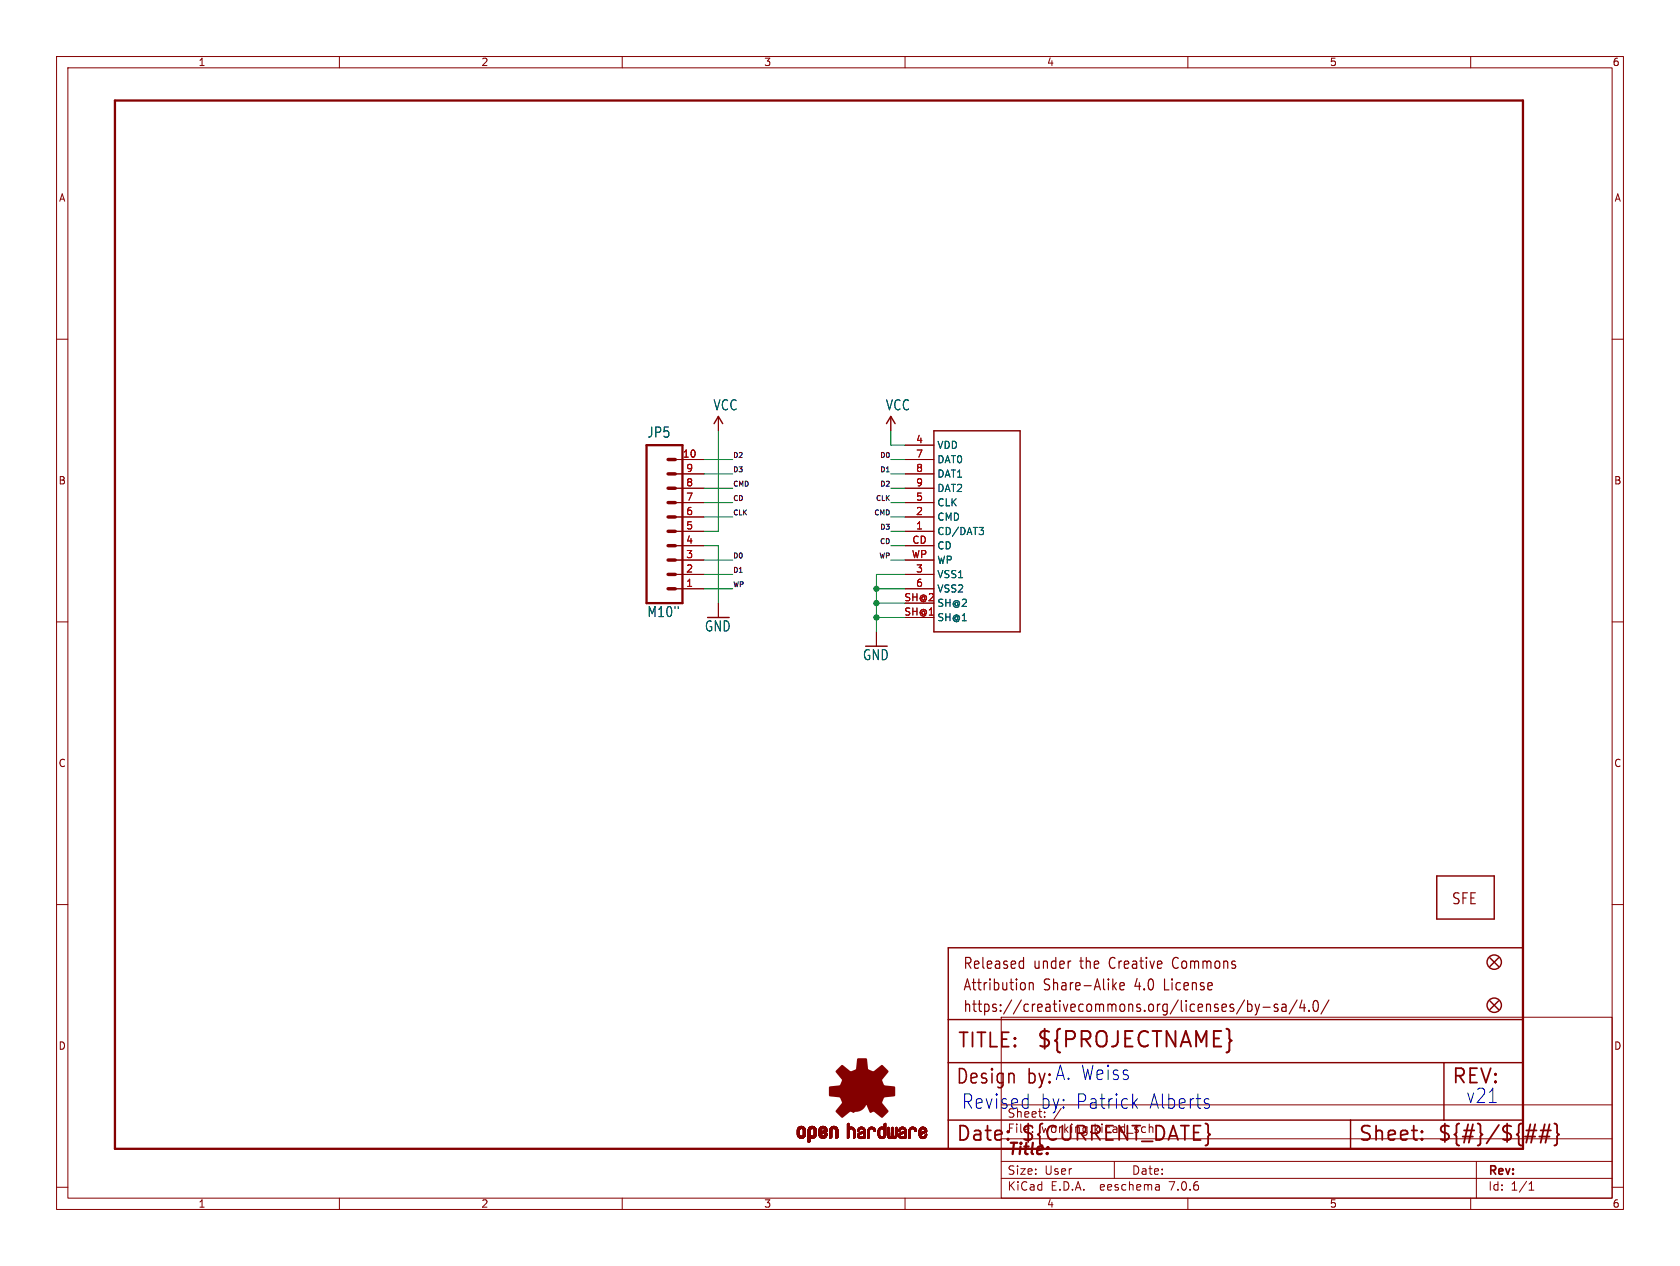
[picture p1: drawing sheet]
<svg xmlns="http://www.w3.org/2000/svg" width="297mm" height="224mm" viewBox="0 0 297 224" stroke-linecap="round" stroke-linejoin="round" font-family="sans-serif">
<defs><g id="words">
<text font-size="3.8" fill="#840000" x="183.1" y="185.7">${PROJECTNAME}</text>
<g font-size="3.5" fill="#840000">
<text x="169.2" y="185.7">TITLE:</text>
<text x="168.9" y="192.1">Design</text>
<text x="256.5" y="192.1">REV:</text>
<text x="168.9" y="202.2">Date:</text>
<text x="180.3" y="202.2">${CURRENT_DATE}</text>
<text x="240" y="202.2">Sheet:</text>
<text x="254" y="202.2">${#}/${##}</text>
</g>
<g font-size="3.5" fill="#0000c2">
<text x="169.9" y="196.3">Revised</text>
<text x="181.6" y="192.1">by: A. Weiss</text>
<text x="183.8" y="196.3">by: Patrick</text>
<text x="203.1" y="196.3">Alberts</text>
<text x="259.1" y="195.3">v21</text>
</g>
<text font-size="2.8" fill="#840000" x="178" y="204.8">Title:</text>
<g font-size="2.7" fill="#840000">
<text x="256.5" y="160.2">SFE</text>
<text x="170.2" y="171.7">Released</text>
<text x="182.7" y="171.7">under</text>
<text x="191.1" y="171.7">the</text>
<text x="196.5" y="171.7">Creative</text>
<text x="208" y="171.7">Commons</text>
<text x="170.2" y="175.5">Attribution</text>
<text x="170.2" y="179.3">https://creativecommons.org/licenses/by-sa/4.0/</text>
<text x="184.5" y="175.5">Share-Alike</text>
<text x="200.8" y="175.5">4.0</text>
<text x="206.2" y="175.5">License</text>
</g>
<g font-size="2.5" fill="#006464">
<text x="114.4" y="77.6">JP5</text>
<text x="126" y="72.8">VCC</text>
<text x="156.5" y="72.8">VCC</text>
<text x="114.4" y="109.4">M10&quot;</text>
<text x="124.5" y="111.9">GND</text>
<text x="152.5" y="117">GND</text>
</g>
<g font-size="2.1" fill="#0000c2">
<text x="178" y="197.9">Sheet:</text>
<text x="186.2" y="197.9">/</text>
</g>
<g font-size="2.1" fill="#840000">
<text x="178" y="200.6">File:</text>
<text x="184.1" y="200.6">working.kicad_sch</text>
<text x="178" y="208">Size:</text>
<text x="184.7" y="208">User</text>
<text x="200" y="208">Date:</text>
<text x="263" y="208.2">Rev:</text>
<text x="178" y="210.8">KiCad</text>
<text x="185.7" y="210.8">E.D.A.</text>
<text x="194.6" y="210.8">eeschema</text>
<text x="207" y="210.8">7.0.6</text>
<text x="263" y="210.8">Id:</text>
<text x="267.1" y="210.8">1/1</text>
</g>
<g font-size="1.8" fill="#840000">
<text x="35" y="11.9">1</text>
<text x="85" y="11.9">2</text>
<text x="135" y="11.9">3</text>
<text x="185" y="11.9">4</text>
<text x="235" y="11.9">5</text>
<text x="285" y="11.9">6</text>
<text x="10.3" y="35.9">A</text>
<text x="285.3" y="35.9">A</text>
<text x="10.3" y="85.9">B</text>
<text x="285.3" y="85.9">B</text>
<text x="10.3" y="135.9">C</text>
<text x="285.3" y="135.9">C</text>
<text x="10.3" y="185.9">D</text>
<text x="285.3" y="185.9">D</text>
<text x="35" y="213.8">1</text>
<text x="85" y="213.8">2</text>
<text x="135" y="213.8">3</text>
<text x="185" y="213.8">4</text>
<text x="235" y="213.8">5</text>
<text x="285" y="213.8">6</text>
</g>
<g font-size="1.8" fill="#a90000">
<text x="120.6" y="81">10</text>
<text x="121.2" y="83.6">9</text>
<text x="161.9" y="78.5">4</text>
<text x="161.9" y="81">7</text>
<text x="161.9" y="83.6">8</text>
<text x="121.2" y="88.6">7</text>
<text x="121.2" y="86.1">8</text>
<text x="161.9" y="88.6">5</text>
<text x="161.9" y="86.1">9</text>
<text x="121.2" y="93.7">5</text>
<text x="121.2" y="91.2">6</text>
<text x="161.9" y="93.7">1</text>
<text x="161.9" y="91.2">2</text>
<text x="121.2" y="101.3">2</text>
<text x="121.2" y="98.8">3</text>
<text x="121.2" y="96.3">4</text>
<text x="161.1" y="98.8">WP</text>
<text x="161.2" y="96.3">CD</text>
<text x="161.9" y="101.3">3</text>
<text x="121.2" y="103.9">1</text>
<text x="159.8" y="106.4">SH@2</text>
<text x="161.9" y="103.9">6</text>
<text x="159.8" y="109">SH@1</text>
</g>
<g font-size="1.8" fill="#006464">
<text x="165.6" y="79.6">VDD</text>
<text x="165.6" y="82.1">DAT0</text>
<text x="165.6" y="89.8">CLK</text>
<text x="165.6" y="84.7">DAT1</text>
<text x="165.6" y="87.2">DAT2</text>
<text x="165.6" y="94.8">CD/DAT3</text>
<text x="165.6" y="92.3">CMD</text>
<text x="165.6" y="97.4">CD</text>
<text x="165.6" y="99.9">WP</text>
<text x="165.6" y="102.5">VSS1</text>
<text x="165.6" y="105">VSS2</text>
<text x="165.6" y="107.5">SH@2</text>
<text x="165.6" y="110.1">SH@1</text>
</g>
<g font-size="1.2" fill="#0f0f0f">
<text x="129.5" y="81">D2</text>
<text x="129.5" y="83.6">D3</text>
<text x="155.5" y="81">D0</text>
<text x="155.5" y="83.6">D1</text>
<text x="129.5" y="88.7">CD</text>
<text x="129.5" y="86.1">CMD</text>
<text x="154.7" y="88.7">CLK</text>
<text x="155.5" y="86.1">D2</text>
<text x="129.5" y="91.2">CLK</text>
<text x="154.4" y="91.2">CMD</text>
<text x="155.5" y="93.7">D3</text>
<text x="129.5" y="101.4">D1</text>
<text x="129.5" y="98.8">D0</text>
<text x="155.3" y="98.8">WP</text>
<text x="155.4" y="96.3">CD</text>
<text x="129.5" y="103.9">WP</text>
</g>
</g></defs>
<g fill="none" stroke="#840000" stroke-width=".18">
<path d="M10 10h277v203.9h-277zM12 12h273v199.9h-273zM60 10v2M110 10v2M160 10v2M210 10v2M260 10v2M10 60h2M285 60h2M127 73.7v2.5M157.5 73.7v2.5M160 78.7h5.1"/>
<path d="M119.4 94h5.1M119.4 91.4h5.1M119.4 88.9h5.1M119.4 81.3h5.1M119.4 83.8h5.1M119.4 86.4h5.1M119.4 96.5h5.1M119.4 99.1h5.1M160 94h5.1M160 91.4h5.1M160 88.9h5.1M160 81.3h5.1"/>
<path d="M160 83.8h5.1M160 86.4h5.1M160 96.5h5.1M160 99.1h5.1M10 110h2M119.4 101.6h5.1M119.4 104.1h5.1M127 106.7v2.5M154.9 111.8v2.5M160 101.6h5.1M160 104.1h5.1M160 109.2h5.1"/>
<path d="M160 106.7h5.1M285 110h2M10 160h2M285 160h2M177 179.9h108v32h-108zM177 195.4h108M10 210h2M60 211.9v2M110 211.9v2M160 211.9v2M177 208.4h108M177 205.4h108"/>
<path d="M177 201.4h108M197 205.4v3M204.9 209.6l.1 .9M205 210.4l-.2 .1M205 209.9h-.2M210 211.9v2M260 211.9v2M261 205.4v6.5M270.3 210.5h.9M270.3 209.4l.4-.4v1.5M285 210h2"/>
</g>
<g fill="none" stroke="#840000" stroke-width=".25">
<path d="M126.2 74.9l.8-1.2 .8 1.2M156.7 74.9l.8-1.2 .7 1.2M165.1 76.2h15.2v35.6h-15.2zM254 154.9h10.2v7.7h-10.2zM167.6 167.6h101.6v35.6h-101.6zM263.4 177l1.5 1.6M263.4 169.4l1.5 1.5M264.9 177l-1.5 1.6M264.9 169.4l-1.5 1.5M167.6 198.1h101.6M167.6 180.3h101.6M167.6 188h101.6"/>
<path d="M238.8 198.1v5.1M255.3 188v10.1"/>
<circle cx="264.2" cy="170.2" r="1.27"/>
<circle cx="264.2" cy="177.8" r="1.27"/>
</g>
<path d="M173.1 93.3h.8l-.5 .5M173.6 93.8l.3 .2v.3l-.3 .3" fill="none" stroke="#006464" stroke-width=".18"/>
<g fill="none" stroke="#840000" stroke-width=".32">
<path d="M269.8 199.9h1.8M271.4 198.9l-.7 3.2M272.4 199.9h1.8M273.1 198.9l-.7 3.2M273.9 198.9l-.7 3.2M274.8 198.7l.3 .2 .2 .2v1.2l.3 .4-.3 .3v1.2l-.2 .3-.3 .1M178.2 201.4l.1 .1-.1 .1M251.4 201.4l.1 .1-.1 .1M251.4 201.4l-.1 .1 .1 .1M251.4 200.1v.2M251.4 201.4v.2M251.4 200.1l.1 .1-.1 .1"/>
<path d="M251.4 200.1l-.1 .1 .1 .1M269.6 201h1.8M272.1 201h1.8"/>
</g>
<g fill="none" stroke="#840000" stroke-width=".21">
<path d="M180.5 170l.4 .1M180.9 169.3v2M180.9 171.2l-.4 .1M181.2 174v.9M182 173.8v1.3M182 174a.4 .4 0 0 1 .6-.1l.1 1.2M196.9 174.4l.5 .7M197.4 173.8l-.7 .7M198 174.4l.8-.1-.1-.4-.5-.1-.2 .3 .1 .9 .1 .1 .5-.1M220 176.9l-1.4 2.5M220.6 177v1.9M220.6 177.7l.4-.1 .3 .4v.5l-.1 .3-.2 .1-.4-.1"/>
<path d="M221.9 177.6l.4 1.3M222.3 178.9l-.2 .5-.2 .1M222.7 177.6l-.4 1.3M223.3 178.2h1.2M225.9 177.7l-.4-.1a.34 .34 0 0 0-.3 .3 .34 .34 0 0 0 .3 .4h.2a.34 .34 0 0 1 .3 .3 .34 .34 0 0 1-.3 .3l-.4-.1M226.7 177.7l.1-.1 .5 .1 .1 1.2M227.4 178.1l-.6 .1a.4 .4 0 0 0-.2 .3 .4 .4 0 0 0 .2 .4l.6-.1M229.3 176.9l-1.4 2.5M230.2 176.9l-.4 1.4h1M230.6 177.6v1.3M231.4 178.7v.2M232.4 177.1a.37 .37 0 0 1 .4-.1 .37 .37 0 0 1 .2 .3l.1 .9a.71 .71 0 0 1-.4 .7h-.2a1.44 1.44 0 0 1-.1-1.8z"/>
<path d="M234.9 176.9l-1.4 2.5"/>
</g>
<path d="M20.3 17.8h248.9v185.4h-248.9zM114.3 78.7h6.3v28h-6.3z" fill="none" stroke="#840000" stroke-width=".41"/>
<path d="M118.1 99.1h1.3M118.1 96.5h1.3M118.1 94h1.3M118.1 91.4h1.3M118.1 88.9h1.3M118.1 86.4h1.3M118.1 83.8h1.3M118.1 81.3h1.3M118.1 104.1h1.3M118.1 101.6h1.3" fill="none" stroke="#840000" stroke-width=".61"/>
<g fill="#840000" stroke="#840000" stroke-width=".18">
<path d="M140.9 200.7h.4z"/>
<path d="M140.9 200.6l.4 .1z"/>
<path d="M140.9 200.6h.4z"/>
<path d="M140.9 200.5l.4 .1z"/>
<path d="M140.9 200.5h.4z"/>
<path d="M140.9 200.4l.4 .1z"/>
<path d="M140.9 200.4h.4z"/>
<path d="M140.9 200.3l.4 .1z"/>
<path d="M140.9 200.3h.4z"/>
<path d="M140.9 200.2l.4 .1z"/>
<path d="M140.9 200.2h.4z"/>
<path d="M140.9 200.1l.4 .1z"/>
<path d="M140.9 200.1h.4z"/>
<path d="M140.9 200l.4 .1z"/>
<path d="M140.9 200h.4z"/>
<path d="M140.9 199.9l.4 .1z"/>
<path d="M140.9 199.9h.4z"/>
<path d="M141 200.7h.4z"/>
<path d="M141 200.7h.3z"/>
<path d="M141 199.9h.3z"/>
<path d="M141 199.8l.3 .1z"/>
<path d="M141 199.8h.4z"/>
<path d="M141 200.8h.4z"/>
<path d="M141 200.7l.4 .1z"/>
<path d="M141 199.7l.4 .1z"/>
<path d="M141 200.9h.5z"/>
<path d="M141 200.9h.4z"/>
<path d="M141 200.8l.4 .1z"/>
<path d="M141 199.7h.4z"/>
<path d="M141 199.7h.5z"/>
<path d="M141 199.6l.5 .1z"/>
<path d="M141 200.9l.6 .1z"/>
<path d="M141 199.6h.5z"/>
<path d="M141 199.6h.6z"/>
<path d="M141 201h1.3z"/>
<path d="M141 201h.6z"/>
<path d="M141 199.6h1.3z"/>
<path d="M141.1 201h1.2z"/>
<path d="M141.1 199.6h1.2z"/>
<path d="M141.1 199.5l1.2 .1z"/>
<path d="M141.1 201l1.2 .1z"/>
<path d="M141.1 199.5h1.2z"/>
<path d="M141.1 201.1h1.2z"/>
<path d="M141.1 199.5h1.1z"/>
<path d="M141.1 201.1h1.1z"/>
<path d="M141.1 199.4l1.1 .1z"/>
<path d="M141.2 201.1l1 .1z"/>
<path d="M141.2 199.4h1z"/>
<path d="M141.2 201.2h1z"/>
<path d="M141.2 201.2h.9z"/>
<path d="M141.2 199.4h.9z"/>
<path d="M141.3 199.3l.8 .1z"/>
<path d="M141.3 201.2h.8z"/>
<path d="M141.3 199.3h.8z"/>
<path d="M141.3 201.2l.8 .1z"/>
<path d="M141.3 201.3h.7z"/>
<path d="M141.3 199.3h.7z"/>
<path d="M141.4 201.3h.6z"/>
<path d="M141.4 199.3h.6z"/>
<path d="M141.4 201.3h.5z"/>
<path d="M141.4 199.3h.5z"/>
<path d="M141.5 201.3h.4z"/>
<path d="M141.5 199.2l.4 .1z"/>
<path d="M141.5 201.3h.3z"/>
<path d="M141.5 199.2h.3z"/>
<path d="M141.5 201.3l.3 .1z"/>
<path d="M141.6 201.4h.2z"/>
<path d="M141.6 199.2h.2z"/>
<path d="M141.7 199.6h.6z"/>
<path d="M141.8 201h.5z"/>
<path d="M141.8 199.6h.5z"/>
<path d="M141.8 200.9l.5 .1z"/>
<path d="M141.8 200.9h.5z"/>
<path d="M141.8 199.6l.5 .1z"/>
<path d="M141.8 199.7h.5z"/>
<path d="M141.9 200.9h.5z"/>
<path d="M141.9 199.7h.4z"/>
<path d="M141.9 199.7h.5z"/>
<path d="M141.9 200.8l.5 .1z"/>
<path d="M141.9 200.8h.5z"/>
<path d="M141.9 199.7l.5 .1z"/>
<path d="M141.9 199.8h.5z"/>
<path d="M142 200.8h.4z"/>
<path d="M142 199.8h.4z"/>
<path d="M142 200.7l.4 .1z"/>
<path d="M142 200.7h.4z"/>
<path d="M142 199.9h.4z"/>
<path d="M142 199.8l.4 .1z"/>
<path d="M142 200.6l.4 .1z"/>
<path d="M142 200.6h.4z"/>
<path d="M142 200.5l.4 .1z"/>
<path d="M142 200.5h.4z"/>
<path d="M142 200.4l.4 .1z"/>
<path d="M142 200.4h.4z"/>
<path d="M142 200.3l.4 .1z"/>
<path d="M142 200.3h.4z"/>
<path d="M142 200.2l.4 .1z"/>
<path d="M142 200.2h.4z"/>
<path d="M142 200.1l.4 .1z"/>
<path d="M142 200.1h.4z"/>
<path d="M142 200l.4 .1z"/>
<path d="M142 200h.4z"/>
<path d="M142 199.9l.4 .1z"/>
<path d="M142.9 202h.2z"/>
<path d="M142.9 202h.3z"/>
<path d="M142.9 201.9l.3 .1z"/>
<path d="M142.9 201.9h.3z"/>
<path d="M142.9 201.8l.3 .1z"/>
<path d="M142.9 201.8h.3z"/>
<path d="M142.9 201.7l.3 .1z"/>
<path d="M142.9 201.7h.3z"/>
<path d="M142.9 201.6l.3 .1z"/>
<path d="M142.9 201.6h.3z"/>
<path d="M142.9 201.5l.3 .1z"/>
<path d="M142.9 201.5h.3z"/>
<path d="M142.9 201.4l.3 .1z"/>
<path d="M142.9 201.4h.3z"/>
<path d="M142.9 201.3l.3 .1z"/>
<path d="M142.9 201.3h.3z"/>
<path d="M142.9 201.3h.4z"/>
<path d="M142.9 201.3h1z"/>
<path d="M142.9 201.3h1.1z"/>
<path d="M142.9 201.2l1.1 .1z"/>
<path d="M142.9 201.2h1.1z"/>
<path d="M142.9 201.2h1.2z"/>
<path d="M142.9 201.1l1.2 .1z"/>
<path d="M142.9 201.1h1.2z"/>
<path d="M142.9 201.1h1.3z"/>
<path d="M142.9 201l1.3 .1z"/>
<path d="M142.9 201h1.3z"/>
<path d="M142.9 201h.6z"/>
<path d="M142.9 200.9l.6 .1z"/>
<path d="M142.9 200.9h.6z"/>
<path d="M142.9 200.9h.5z"/>
<path d="M142.9 200.9h.4z"/>
<path d="M142.9 200.8l.4 .1z"/>
<path d="M142.9 200.8h.4z"/>
<path d="M142.9 200.7l.4 .1z"/>
<path d="M142.9 200.7h.3z"/>
<path d="M142.9 200.6l.3 .1z"/>
<path d="M142.9 200.6h.3z"/>
<path d="M142.9 200.5l.3 .1z"/>
<path d="M142.9 200.5h.3z"/>
<path d="M142.9 200.4l.3 .1z"/>
<path d="M142.9 200.4h.3z"/>
<path d="M142.9 200.3l.3 .1z"/>
<path d="M142.9 200.3h.3z"/>
<path d="M142.9 200.2l.3 .1z"/>
<path d="M142.9 200.2h.3z"/>
<path d="M142.9 200.1l.3 .1z"/>
<path d="M142.9 200.1h.3z"/>
<path d="M142.9 200l.3 .1z"/>
<path d="M142.9 200h.3z"/>
<path d="M142.9 199.9l.3 .1z"/>
<path d="M142.9 199.9h.3z"/>
<path d="M142.9 199.8l.3 .1z"/>
<path d="M142.9 199.8h.4z"/>
<path d="M142.9 202h.1z"/>
<path d="M142.9 199.7l.4 .1z"/>
<path d="M142.9 202l.1 .1z"/>
<path d="M142.9 199.7h.4z"/>
<path d="M142.9 199.7h.5z"/>
<path d="M142.9 199.6l.5 .1z"/>
<path d="M142.9 199.6h.6z"/>
<path d="M142.9 199.6h1.3z"/>
<path d="M143 199.6h1.2z"/>
<path d="M143 199.5l1.2 .1z"/>
<path d="M143 199.5h1.2z"/>
<path d="M143 199.5h1.1z"/>
<path d="M143 199.4l1.1 .1z"/>
<path d="M143.1 199.4h1z"/>
<path d="M143.1 199.4h.9z"/>
<path d="M143.2 199.4h.8z"/>
<path d="M143.2 199.3l.8 .1z"/>
<path d="M143.2 199.3h.8z"/>
<path d="M143.2 199.3h.7z"/>
<path d="M143.3 199.3h.6z"/>
<path d="M143.3 201.3h.5z"/>
<path d="M143.3 199.3h.5z"/>
<path d="M143.4 201.3h.4z"/>
<path d="M143.4 199.3h.4z"/>
<path d="M143.4 199.2l.4 .1z"/>
<path d="M143.4 199.2h.3z"/>
<path d="M143.5 201.3l.2 .1z"/>
<path d="M143.5 199.2h.2z"/>
<path d="M143.5 201.4h.2z"/>
<path d="M143.6 199.6h.6z"/>
<path d="M143.7 201h.5z"/>
<path d="M143.7 200.9l.6 .1z"/>
<path d="M143.7 199.6h.6z"/>
<path d="M143.7 200.9h.6z"/>
<path d="M143.7 199.6l.6 .1z"/>
<path d="M143.7 199.7h.6z"/>
<path d="M143.8 200.9h.5z"/>
<path d="M143.8 199.7h.5z"/>
<path d="M143.8 200.8l.5 .1z"/>
<path d="M143.8 200.8h.5z"/>
<path d="M143.8 199.7l.5 .1z"/>
<path d="M143.9 200.8h.4z"/>
<path d="M143.9 199.8h.4z"/>
<path d="M143.9 200.7l.4 .1z"/>
<path d="M143.9 200.7h.4z"/>
<path d="M143.9 199.8l.4 .1z"/>
<path d="M143.9 199.9h.4z"/>
<path d="M143.9 200.6l.4 .1z"/>
<path d="M143.9 200.6h.4z"/>
<path d="M143.9 200.5l.4 .1z"/>
<path d="M143.9 200.5h.4z"/>
<path d="M143.9 200.4l.4 .1z"/>
<path d="M143.9 200.4h.4z"/>
<path d="M143.9 200.3l.4 .1z"/>
<path d="M143.9 200.3h.4z"/>
<path d="M143.9 200.2l.4 .1z"/>
<path d="M143.9 200.2h.4z"/>
<path d="M143.9 200.1l.4 .1z"/>
<path d="M143.9 200.1h.4z"/>
<path d="M143.9 200l.4 .1z"/>
<path d="M143.9 200h.4z"/>
<path d="M143.9 199.9l.4 .1z"/>
<path d="M144.8 200.8h.4z"/>
<path d="M144.8 200.7l.4 .1z"/>
<path d="M144.8 200.7h.4z"/>
<path d="M144.8 200.6l.4 .1z"/>
<path d="M144.8 200.6h.4z"/>
<path d="M144.8 200.6h.5z"/>
<path d="M144.8 200.5l.6 .1z"/>
<path d="M144.8 200.5h.6z"/>
<path d="M144.8 200.5h.7z"/>
<path d="M144.8 200.4l.8 .1z"/>
<path d="M144.8 200.4h.8z"/>
<path d="M144.8 200.4h.9z"/>
<path d="M144.8 200.4h1z"/>
<path d="M144.8 200.3l1 .1z"/>
<path d="M144.8 200.3h1z"/>
<path d="M144.8 200.3h1.1z"/>
<path d="M144.8 200.3h1.2z"/>
<path d="M144.8 200.2l1.2 .1z"/>
<path d="M144.8 200.2h1.2z"/>
<path d="M144.8 200.2h1.3z"/>
<path d="M144.8 200.2h1.4z"/>
<path d="M144.8 200.2h.4z"/>
<path d="M144.8 200.1l.4 .1z"/>
<path d="M144.8 200.1h.3z"/>
<path d="M144.8 200l.3 .1z"/>
<path d="M144.8 200h.3z"/>
<path d="M144.8 199.9l.3 .1z"/>
<path d="M144.8 199.9h.4z"/>
<path d="M144.8 199.8l.4 .1z"/>
<path d="M144.8 199.8h.4z"/>
<path d="M144.8 200.9h.5z"/>
<path d="M144.8 200.8l.4 .1z"/>
<path d="M144.8 199.7l.4 .1z"/>
<path d="M144.8 199.7h.4z"/>
<path d="M144.8 199.7h.5z"/>
<path d="M144.8 200.9h.6z"/>
<path d="M144.8 200.9l.6 .1z"/>
<path d="M144.8 199.6l.6 .1z"/>
<path d="M144.8 199.6h.6z"/>
<path d="M144.8 201h1.3z"/>
<path d="M144.8 201h.6z"/>
<path d="M144.9 201h1.2z"/>
<path d="M144.9 199.6h1.2z"/>
<path d="M144.9 199.5l1.2 .1z"/>
<path d="M144.9 199.5h1.2z"/>
<path d="M144.9 201l1.2 .1z"/>
<path d="M144.9 201.1h1.2z"/>
<path d="M144.9 201.1h1.1z"/>
<path d="M145 201.1h1z"/>
<path d="M145 199.5h1z"/>
<path d="M145 199.4l1 .1z"/>
<path d="M145 201.1l1 .1z"/>
<path d="M145 199.4h1z"/>
<path d="M145 201.2h1z"/>
<path d="M145 201.2h.9z"/>
<path d="M145.1 199.4h.9z"/>
<path d="M145.1 201.2h.8z"/>
<path d="M145.1 199.4h.8z"/>
<path d="M145.1 199.3l.8 .1z"/>
<path d="M145.1 201.2l.8 .1z"/>
<path d="M145.1 199.3h.8z"/>
<path d="M145.1 201.3h.8z"/>
<path d="M145.1 199.3h.7z"/>
<path d="M145.2 201.3h.6z"/>
<path d="M145.2 199.3h.6z"/>
<path d="M145.2 200.2h1z"/>
<path d="M145.3 200.1l.9 .1z"/>
<path d="M145.3 199.3h.4z"/>
<path d="M145.3 201.3h.4z"/>
<path d="M145.3 200.1h.9z"/>
<path d="M145.3 199.2l.4 .1z"/>
<path d="M145.3 201.3h.3z"/>
<path d="M145.4 201.3l.2 .1z"/>
<path d="M145.4 200.1h.8z"/>
<path d="M145.4 199.2h.2z"/>
<path d="M145.4 201.4h.2z"/>
<path d="M145.5 200.1h.7z"/>
<path d="M145.5 200l.7 .1z"/>
<path d="M145.6 200h.6z"/>
<path d="M145.6 199.6h.5z"/>
<path d="M145.6 201h.5z"/>
<path d="M145.6 199.6h.6z"/>
<path d="M145.6 200.9l.5 .1z"/>
<path d="M145.6 200.9h.5z"/>
<path d="M145.6 199.6l.6 .1z"/>
<path d="M145.6 199.7h.6z"/>
<path d="M145.7 200.9h.5z"/>
<path d="M145.7 200h.5z"/>
<path d="M145.7 199.7h.5z"/>
<path d="M145.7 199.7l.5 .1z"/>
<path d="M145.8 200.8l.4 .1z"/>
<path d="M145.8 199.8h.4z"/>
<path d="M145.8 200.8h.4z"/>
<path d="M145.8 199.9l.4 .1z"/>
<path d="M145.8 199.9h.4z"/>
<path d="M145.8 199.8l.4 .1z"/>
<path d="M145.8 200.7l.4 .1z"/>
<path d="M145.8 200.7h.4z"/>
<path d="M145.9 200.7h.3z"/>
<path d="M145.9 200.6l.3 .1z"/>
<path d="M145.9 200.6h.3z"/>
<path d="M145.9 200.5l.3 .1z"/>
<path d="M145.9 200.5h.3z"/>
<path d="M146 200.5h.2z"/>
<path d="M146.1 200.5h.1z"/>
<path d="M146.7 201.3h.2z"/>
<path d="M146.7 201.3h.3z"/>
<path d="M146.7 201.2l.3 .1z"/>
<path d="M146.7 201.2h.3z"/>
<path d="M146.7 201.2h.4z"/>
<path d="M146.7 201.1l.4 .1z"/>
<path d="M146.7 201.1h.4z"/>
<path d="M146.7 201l.4 .1z"/>
<path d="M146.7 201h.4z"/>
<path d="M146.7 200.9l.4 .1z"/>
<path d="M146.7 200.9h.4z"/>
<path d="M146.7 200.8l.4 .1z"/>
<path d="M146.7 200.8h.4z"/>
<path d="M146.7 200.7l.4 .1z"/>
<path d="M146.7 200.7h.4z"/>
<path d="M146.7 200.6l.4 .1z"/>
<path d="M146.7 200.6h.4z"/>
<path d="M146.7 200.5l.4 .1z"/>
<path d="M146.7 200.5h.4z"/>
<path d="M146.7 200.4l.4 .1z"/>
<path d="M146.7 200.4h.4z"/>
<path d="M146.7 200.3l.4 .1z"/>
<path d="M146.7 200.3h.4z"/>
<path d="M146.7 200.2l.4 .1z"/>
<path d="M146.7 200.2h.4z"/>
<path d="M146.7 200.1l.4 .1z"/>
<path d="M146.7 200.1h.4z"/>
<path d="M146.7 200l.4 .1z"/>
<path d="M146.7 200h.4z"/>
<path d="M146.7 199.9l.4 .1z"/>
<path d="M146.7 199.9h.4z"/>
<path d="M146.7 199.8l.4 .1z"/>
<path d="M146.7 199.8h.4z"/>
<path d="M146.7 201.3h.1z"/>
<path d="M146.7 199.7l.4 .1z"/>
<path d="M146.7 199.7h.4z"/>
<path d="M146.7 199.7h.5z"/>
<path d="M146.7 199.7h.6z"/>
<path d="M146.7 199.6l.6 .1z"/>
<path d="M146.7 199.6h.6z"/>
<path d="M146.8 199.6h.6z"/>
<path d="M146.8 199.6h1.3z"/>
<path d="M146.8 199.6h1.2z"/>
<path d="M146.8 199.5l1.2 .1z"/>
<path d="M146.8 199.5h1.2z"/>
<path d="M146.9 199.5h1.1z"/>
<path d="M146.9 199.4l1 .1z"/>
<path d="M146.9 199.4h1z"/>
<path d="M147 199.4h.8z"/>
<path d="M147 199.3l.8 .1z"/>
<path d="M147 199.3h.8z"/>
<path d="M147.1 199.3h.6z"/>
<path d="M147.2 199.3h.4z"/>
<path d="M147.2 199.2l.4 .1z"/>
<path d="M147.3 199.2h.3z"/>
<path d="M147.3 199.2h.2z"/>
<path d="M147.5 199.6h.6z"/>
<path d="M147.6 199.6l.5 .1z"/>
<path d="M147.6 199.7h.5z"/>
<path d="M147.7 199.7h.4z"/>
<path d="M147.7 199.7l.4 .1z"/>
<path d="M147.7 199.8h.4z"/>
<path d="M147.7 199.8l.4 .1z"/>
<path d="M147.7 201.3h.3z"/>
<path d="M147.7 201.2l.4 .1z"/>
<path d="M147.7 201.2h.4z"/>
<path d="M147.7 201.2h.5z"/>
<path d="M147.7 201.1l.5 .1z"/>
<path d="M147.7 201.1h.5z"/>
<path d="M147.7 201l.5 .1z"/>
<path d="M147.7 201h.5z"/>
<path d="M147.7 200.9l.5 .1z"/>
<path d="M147.7 200.9h.5z"/>
<path d="M147.7 200.8l.5 .1z"/>
<path d="M147.7 200.8h.5z"/>
<path d="M147.7 200.7l.5 .1z"/>
<path d="M147.7 200.7h.5z"/>
<path d="M147.7 200.6l.5 .1z"/>
<path d="M147.7 200.6h.5z"/>
<path d="M147.7 200.5l.5 .1z"/>
<path d="M147.7 200.5h.5z"/>
<path d="M147.7 200.4l.5 .1z"/>
<path d="M147.7 200.4h.5z"/>
<path d="M147.7 200.3l.5 .1z"/>
<path d="M147.7 200.3h.5z"/>
<path d="M147.7 200.2l.5 .1z"/>
<path d="M147.7 200.2h.5z"/>
<path d="M147.7 200.1l.5 .1z"/>
<path d="M147.7 200.1h.5z"/>
<path d="M147.7 200l.5 .1z"/>
<path d="M147.7 200h.5z"/>
<path d="M147.7 199.9l.5 .1z"/>
<path d="M147.7 199.9h.5z"/>
<path d="M147.7 199.9h.4z"/>
<path d="M147.8 201.3h.2z"/>
<path d="M147.8 201.3h.1z"/>
<path d="M149.8 201.3h.1z"/>
<path d="M149.8 201.3h.2z"/>
<path d="M149.8 198.9h.3z"/>
<path d="M149.8 201.3l.1 .1z"/>
<path d="M149.8 201.3h.3z"/>
<path d="M149.8 201.2l.3 .1z"/>
<path d="M149.8 201.2h.3z"/>
<path d="M149.8 201.1l.3 .1z"/>
<path d="M149.8 201.1h.3z"/>
<path d="M149.8 201l.3 .1z"/>
<path d="M149.8 201h.3z"/>
<path d="M149.8 200.9l.3 .1z"/>
<path d="M149.8 200.9h.3z"/>
<path d="M149.8 200.8l.3 .1z"/>
<path d="M149.8 200.8h.3z"/>
<path d="M149.8 200.7l.3 .1z"/>
<path d="M149.8 200.7h.3z"/>
<path d="M149.8 200.6l.3 .1z"/>
<path d="M149.8 200.6h.3z"/>
<path d="M149.8 200.5l.3 .1z"/>
<path d="M149.8 200.5h.3z"/>
<path d="M149.8 200.4l.3 .1z"/>
<path d="M149.8 200.4h.3z"/>
<path d="M149.8 200.3l.3 .1z"/>
<path d="M149.8 200.3h.3z"/>
<path d="M149.8 200.2l.3 .1z"/>
<path d="M149.8 200.2h.3z"/>
<path d="M149.8 200.1l.3 .1z"/>
<path d="M149.8 200.1h.3z"/>
<path d="M149.8 200l.3 .1z"/>
<path d="M149.8 200h.3z"/>
<path d="M149.8 199.9l.3 .1z"/>
<path d="M149.8 199.9h.3z"/>
<path d="M149.8 199.8l.3 .1z"/>
<path d="M149.8 199.8h.3z"/>
<path d="M149.8 199.8h.4z"/>
<path d="M149.8 199.7l.4 .1z"/>
<path d="M149.8 199.7h.4z"/>
<path d="M149.8 199.7h.5z"/>
<path d="M149.8 199.7h.6z"/>
<path d="M149.8 199.6l.6 .1z"/>
<path d="M149.8 199.6h1.2z"/>
<path d="M149.8 199.5l1.2 .1z"/>
<path d="M149.8 199.5h1.1z"/>
<path d="M149.8 199.5h1z"/>
<path d="M149.8 199.4l1 .1z"/>
<path d="M149.8 199.4h1z"/>
<path d="M149.8 199.4h.3z"/>
<path d="M149.8 199.3l.3 .1z"/>
<path d="M149.8 199.3h.3z"/>
<path d="M149.8 199.2l.3 .1z"/>
<path d="M149.8 199.2h.3z"/>
<path d="M149.8 199.1l.3 .1z"/>
<path d="M149.8 199.1h.3z"/>
<path d="M149.8 199l.3 .1z"/>
<path d="M149.8 199h.3z"/>
<path d="M149.8 198.9l.3 .1z"/>
<path d="M149.8 198.8l.3 .1z"/>
<path d="M149.8 198.8h.3z"/>
<path d="M149.9 198.7l.2 .1z"/>
<path d="M149.9 198.7h.2z"/>
<path d="M150.2 199.4h.6z"/>
<path d="M150.2 199.4h.5z"/>
<path d="M150.3 199.4h.4z"/>
<path d="M150.4 199.4h.1z"/>
<path d="M150.5 199.6l.5 .1z"/>
<path d="M150.6 199.7h.4z"/>
<path d="M150.7 199.7h.4z"/>
<path d="M150.7 199.7l.4 .1z"/>
<path d="M150.7 199.8h.4z"/>
<path d="M150.8 199.8h.3z"/>
<path d="M150.8 199.8l.3 .1z"/>
<path d="M150.8 199.9h.3z"/>
<path d="M150.9 199.9h.2z"/>
<path d="M150.9 200h.2z"/>
<path d="M150.9 199.9l.2 .1z"/>
<path d="M150.9 201.3l.1 .1z"/>
<path d="M150.9 201.3h.1z"/>
<path d="M150.9 201.3h.2z"/>
<path d="M150.9 201.2l.2 .1z"/>
<path d="M150.9 201.2h.2z"/>
<path d="M150.9 201.1l.2 .1z"/>
<path d="M150.9 201.1h.2z"/>
<path d="M150.9 201l.2 .1z"/>
<path d="M150.9 201h.2z"/>
<path d="M150.9 200.9l.2 .1z"/>
<path d="M150.9 200.9h.2z"/>
<path d="M150.9 200.8l.2 .1z"/>
<path d="M150.9 200.8h.2z"/>
<path d="M150.9 200.7l.2 .1z"/>
<path d="M150.9 200.7h.2z"/>
<path d="M150.9 200.6l.2 .1z"/>
<path d="M150.9 200.6h.2z"/>
<path d="M150.9 200.5l.2 .1z"/>
<path d="M150.9 200.5h.2z"/>
<path d="M150.9 200.4l.2 .1z"/>
<path d="M150.9 200.4h.2z"/>
<path d="M150.9 200.3l.2 .1z"/>
<path d="M150.9 200.3h.2z"/>
<path d="M150.9 200.2l.2 .1z"/>
<path d="M150.9 200.2h.2z"/>
<path d="M150.9 200.1l.2 .1z"/>
<path d="M150.9 200.1h.2z"/>
<path d="M150.9 200l.2 .1z"/>
<path d="M151.6 200.9h.3z"/>
<path d="M151.6 200.8l.3 .1z"/>
<path d="M151.6 200.8h.3z"/>
<path d="M151.6 200.1h.2z"/>
<path d="M151.6 200.1h.3z"/>
<path d="M151.6 200l.3 .1z"/>
<path d="M151.6 200h.3z"/>
<path d="M151.6 201h.4z"/>
<path d="M151.6 201h.3z"/>
<path d="M151.6 200.9l.3 .1z"/>
<path d="M151.6 200.7l.3 .1z"/>
<path d="M151.6 200.7h.3z"/>
<path d="M151.6 200.7h.4z"/>
<path d="M151.6 200.1l.1 .1z"/>
<path d="M151.6 200.1h.1z"/>
<path d="M151.6 199.9l.3 .1z"/>
<path d="M151.6 199.9h.3z"/>
<path d="M151.6 200.6l.4 .1z"/>
<path d="M151.6 199.8l.3 .1z"/>
<path d="M151.6 201.1h.5z"/>
<path d="M151.6 201l.4 .1z"/>
<path d="M151.6 200.6h.5z"/>
<path d="M151.6 200.6h.6z"/>
<path d="M151.6 199.8h.4z"/>
<path d="M151.7 201.1h.8z"/>
<path d="M151.7 201.1h.4z"/>
<path d="M151.7 200.6h.5z"/>
<path d="M151.7 199.8h.3z"/>
<path d="M151.7 199.7l.3 .1z"/>
<path d="M151.7 199.7h.4z"/>
<path d="M151.7 200.5l.6 .1z"/>
<path d="M151.7 201.1l.8 .1z"/>
<path d="M151.7 200.5h.6z"/>
<path d="M151.7 201.2h.8z"/>
<path d="M151.7 200.5h.7z"/>
<path d="M151.7 199.7h.5z"/>
<path d="M151.7 199.6l.6 .1z"/>
<path d="M151.7 199.6h1.1z"/>
<path d="M151.8 201.2h.7z"/>
<path d="M151.8 200.5h.6z"/>
<path d="M151.8 199.6h1z"/>
<path d="M151.8 200.5h.7z"/>
<path d="M151.8 201.2l.7 .1z"/>
<path d="M151.8 201.3h.7z"/>
<path d="M151.8 200.4l.7 .1z"/>
<path d="M151.8 200.4h.7z"/>
<path d="M151.8 199.5l1 .1z"/>
<path d="M151.8 200.4h.8z"/>
<path d="M151.8 199.5h.9z"/>
<path d="M151.9 199.5h.8z"/>
<path d="M151.9 201.3h.6z"/>
<path d="M151.9 200.4h1.1z"/>
<path d="M151.9 199.4l.7 .1z"/>
<path d="M152 200.4h1z"/>
<path d="M152 201.3l.5 .1z"/>
<path d="M152 199.4h.6z"/>
<path d="M152 201.4h.5z"/>
<path d="M152 200.3l1 .1z"/>
<path d="M152 201.4h.4z"/>
<path d="M152 200.3h1z"/>
<path d="M152 199.4h.5z"/>
<path d="M152.1 200.3h.9z"/>
<path d="M152.1 199.4h.4z"/>
<path d="M152.2 200.3h.8z"/>
<path d="M152.2 201.1h.2z"/>
<path d="M152.2 200.2l.8 .1z"/>
<path d="M152.2 200.2h.8z"/>
<path d="M152.2 199.4h.2z"/>
<path d="M152.3 201.1h.1z"/>
<path d="M152.3 200.2h.7z"/>
<path d="M152.3 199.6l.6 .1z"/>
<path d="M152.4 199.7h.5z"/>
<path d="M152.4 200.2h.6z"/>
<path d="M152.4 200.1l.6 .1z"/>
<path d="M152.5 199.7h.4z"/>
<path d="M152.5 200.1h.5z"/>
<path d="M152.5 199.7l.4 .1z"/>
<path d="M152.5 199.8h.4z"/>
<path d="M152.6 199.8h.3z"/>
<path d="M152.6 200.1h.4z"/>
<path d="M152.6 200.4h.4z"/>
<path d="M152.6 199.9h.4z"/>
<path d="M152.6 199.8l.4 .1z"/>
<path d="M152.6 200l.4 .1z"/>
<path d="M152.7 200.5h.3z"/>
<path d="M152.7 200.4l.3 .1z"/>
<path d="M152.7 200h.3z"/>
<path d="M152.7 199.9l.3 .1z"/>
<path d="M152.7 199.9h.3z"/>
<path d="M152.7 201.3h.1z"/>
<path d="M152.7 201.3h.2z"/>
<path d="M152.7 201.3h.3z"/>
<path d="M152.7 201.2l.3 .1z"/>
<path d="M152.7 201.2h.3z"/>
<path d="M152.7 201.1l.3 .1z"/>
<path d="M152.7 201.1h.3z"/>
<path d="M152.7 201l.3 .1z"/>
<path d="M152.7 201h.3z"/>
<path d="M152.7 200.9l.3 .1z"/>
<path d="M152.7 200.9h.3z"/>
<path d="M152.7 200.8l.3 .1z"/>
<path d="M152.7 200.8h.3z"/>
<path d="M152.7 200.7l.3 .1z"/>
<path d="M152.7 200.7h.3z"/>
<path d="M152.7 200.6l.3 .1z"/>
<path d="M152.7 200.6h.3z"/>
<path d="M152.7 200.5l.3 .1z"/>
<path d="M152.7 201.3l.1 .1z"/>
<path d="M153.4 201.3l.1 .1z"/>
<path d="M153.4 201.3h.1z"/>
<path d="M153.4 201.3h.2z"/>
<path d="M153.4 201.3h.3z"/>
<path d="M153.4 201.2l.3 .1z"/>
<path d="M153.4 201.2h.3z"/>
<path d="M153.4 201.1l.3 .1z"/>
<path d="M153.4 201.1h.3z"/>
<path d="M153.4 201l.3 .1z"/>
<path d="M153.4 201h.3z"/>
<path d="M153.4 200.9l.3 .1z"/>
<path d="M153.4 200.9h.3z"/>
<path d="M153.4 200.8l.3 .1z"/>
<path d="M153.4 200.8h.3z"/>
<path d="M153.4 200.7l.3 .1z"/>
<path d="M153.4 200.7h.3z"/>
<path d="M153.4 200.6l.3 .1z"/>
<path d="M153.4 200.6h.3z"/>
<path d="M153.4 200.5l.3 .1z"/>
<path d="M153.4 200.5h.3z"/>
<path d="M153.4 200.4l.3 .1z"/>
<path d="M153.4 200.4h.3z"/>
<path d="M153.4 200.3l.3 .1z"/>
<path d="M153.4 200.3h.3z"/>
<path d="M153.4 200.2l.3 .1z"/>
<path d="M153.4 200.2h.3z"/>
<path d="M153.4 200.1l.3 .1z"/>
<path d="M153.4 200.1h.3z"/>
<path d="M153.4 200l.3 .1z"/>
<path d="M153.4 200h.3z"/>
<path d="M153.4 199.9l.3 .1z"/>
<path d="M153.4 199.9h.3z"/>
<path d="M153.4 199.9h.4z"/>
<path d="M153.4 199.8l.4 .1z"/>
<path d="M153.4 199.8h.4z"/>
<path d="M153.5 199.8h.3z"/>
<path d="M153.5 199.7l.4 .1z"/>
<path d="M153.5 199.7h.4z"/>
<path d="M153.5 199.7h.5z"/>
<path d="M153.5 199.6l.6 .1z"/>
<path d="M153.5 199.6h1.2z"/>
<path d="M153.6 199.6h1z"/>
<path d="M153.6 199.5l1 .1z"/>
<path d="M153.6 199.5h1z"/>
<path d="M153.7 199.5h.8z"/>
<path d="M153.8 199.4l.7 .1z"/>
<path d="M153.8 199.4h.6z"/>
<path d="M153.9 199.4h.4z"/>
<path d="M154 199.4h.1z"/>
<path d="M154.1 199.6l.6 .1z"/>
<path d="M154.2 199.7h.5z"/>
<path d="M154.3 199.7h.4z"/>
<path d="M154.3 199.7l.4 .1z"/>
<path d="M154.4 199.8h.3z"/>
<path d="M154.4 199.8h.4z"/>
<path d="M154.4 199.9h.4z"/>
<path d="M154.4 199.8l.4 .1z"/>
<path d="M154.5 199.9h.3z"/>
<path d="M154.5 200h.3z"/>
<path d="M154.5 199.9l.3 .1z"/>
<path d="M154.5 200l.2 .1z"/>
<path d="M154.5 200.1h.2z"/>
<path d="M154.5 200.1h.1z"/>
<path d="M155.2 200.7h.3z"/>
<path d="M155.2 200.6l.3 .1z"/>
<path d="M155.2 200.6h.3z"/>
<path d="M155.2 200.5l.3 .1z"/>
<path d="M155.2 200.5h.3z"/>
<path d="M155.2 200.4l.3 .1z"/>
<path d="M155.2 200.4h.3z"/>
<path d="M155.2 200.3l.3 .1z"/>
<path d="M155.2 200.3h.3z"/>
<path d="M155.2 200.2l.3 .1z"/>
<path d="M155.2 200.2h.3z"/>
<path d="M155.2 200.1l.3 .1z"/>
<path d="M155.2 200.1h.3z"/>
<path d="M155.2 200l.3 .1z"/>
<path d="M155.2 200.8h.3z"/>
<path d="M155.2 200.7l.3 .1z"/>
<path d="M155.2 200h.3z"/>
<path d="M155.2 199.9l.3 .1z"/>
<path d="M155.2 199.9h.3z"/>
<path d="M155.3 200.9h.2z"/>
<path d="M155.3 200.8l.2 .1z"/>
<path d="M155.3 200.8h.2z"/>
<path d="M155.3 199.9h.2z"/>
<path d="M155.3 200.9h.3z"/>
<path d="M155.3 199.9h.3z"/>
<path d="M155.3 199.8l.3 .1z"/>
<path d="M155.3 199.8h.3z"/>
<path d="M155.3 201h.3z"/>
<path d="M155.3 200.9l.3 .1z"/>
<path d="M155.3 201h.4z"/>
<path d="M155.3 199.8h.4z"/>
<path d="M155.3 199.7l.4 .1z"/>
<path d="M155.3 199.7h.4z"/>
<path d="M155.3 201l.4 .1z"/>
<path d="M155.3 201.1h.5z"/>
<path d="M155.3 199.7h.5z"/>
<path d="M155.4 201.1h1.1z"/>
<path d="M155.4 201.1h.5z"/>
<path d="M155.4 199.7h.4z"/>
<path d="M155.4 199.6l.5 .1z"/>
<path d="M155.4 199.6h1.2z"/>
<path d="M155.4 201.1h1z"/>
<path d="M155.4 201.1l1 .1z"/>
<path d="M155.4 201.2h1z"/>
<path d="M155.4 199.5l1.2 .1z"/>
<path d="M155.4 199.5h1.2z"/>
<path d="M155.5 201.2h.9z"/>
<path d="M155.5 199.5h1.1z"/>
<path d="M155.5 201.2l.8 .1z"/>
<path d="M155.5 201.3h.8z"/>
<path d="M155.6 201.3h.7z"/>
<path d="M155.6 199.4l1 .1z"/>
<path d="M155.6 199.4h.6z"/>
<path d="M155.6 201.3h.6z"/>
<path d="M155.7 201.3l.5 .1z"/>
<path d="M155.7 199.4h.5z"/>
<path d="M155.7 201.4h.4z"/>
<path d="M155.7 199.4h.4z"/>
<path d="M155.8 199.4h.2z"/>
<path d="M155.9 199.6l.7 .1z"/>
<path d="M156 201.1h.5z"/>
<path d="M156 199.7h.6z"/>
<path d="M156.1 199.7h.5z"/>
<path d="M156.1 201.1h.4z"/>
<path d="M156.1 201l.4 .1z"/>
<path d="M156.1 201h.4z"/>
<path d="M156.2 199.7h.4z"/>
<path d="M156.2 201h.3z"/>
<path d="M156.2 199.7l.4 .1z"/>
<path d="M156.2 199.8h.4z"/>
<path d="M156.2 200.9l.3 .1z"/>
<path d="M156.2 200.9h.3z"/>
<path d="M156.2 200.9h.4z"/>
<path d="M156.3 200.9h.3z"/>
<path d="M156.3 199.8l.3 .1z"/>
<path d="M156.3 199.4h.3z"/>
<path d="M156.3 199.9h.3z"/>
<path d="M156.3 200.8l.3 .1z"/>
<path d="M156.3 200.8h.3z"/>
<path d="M156.3 200.7l.3 .1z"/>
<path d="M156.3 200.7h.3z"/>
<path d="M156.3 200.6h.3z"/>
<path d="M156.3 200.5h.3z"/>
<path d="M156.3 200.4h.3z"/>
<path d="M156.3 200.3h.3z"/>
<path d="M156.3 200.2h.3z"/>
<path d="M156.3 200.1l.3 .1z"/>
<path d="M156.3 200.1h.3z"/>
<path d="M156.3 200h.3z"/>
<path d="M156.3 199.9l.3 .1z"/>
<path d="M156.3 199.3l.3 .1z"/>
<path d="M156.3 199.3h.3z"/>
<path d="M156.3 199.2l.3 .1z"/>
<path d="M156.3 199.2h.3z"/>
<path d="M156.3 199.1l.3 .1z"/>
<path d="M156.3 199.1h.3z"/>
<path d="M156.3 199l.3 .1z"/>
<path d="M156.3 199h.3z"/>
<path d="M156.3 198.9h.3z"/>
<path d="M156.3 198.8l.3 .1z"/>
<path d="M156.3 198.8h.3z"/>
<path d="M156.3 200.6l.3 .1z"/>
<path d="M156.3 200.5l.3 .1z"/>
<path d="M156.3 200.4l.3 .1z"/>
<path d="M156.3 200.3l.3 .1z"/>
<path d="M156.3 200.2l.3 .1z"/>
<path d="M156.3 200l.3 .1z"/>
<path d="M156.3 198.9l.3 .1z"/>
<path d="M156.4 198.7l.2 .1z"/>
<path d="M156.4 198.7h.2z"/>
<path d="M156.5 198.7h.1z"/>
<path d="M156.9 200.9h.3z"/>
<path d="M156.9 200.8l.3 .1z"/>
<path d="M156.9 200.8h.3z"/>
<path d="M156.9 200.7l.3 .1z"/>
<path d="M156.9 200.7h.3z"/>
<path d="M156.9 200.6l.3 .1z"/>
<path d="M156.9 200.6h.3z"/>
<path d="M156.9 200.5l.3 .1z"/>
<path d="M156.9 200.5h.3z"/>
<path d="M156.9 200.4l.3 .1z"/>
<path d="M156.9 200.4h.3z"/>
<path d="M156.9 200.3l.3 .1z"/>
<path d="M156.9 200.3h.3z"/>
<path d="M156.9 200.2l.3 .1z"/>
<path d="M156.9 200.2h.3z"/>
<path d="M156.9 200.1l.3 .1z"/>
<path d="M156.9 200.1h.3z"/>
<path d="M156.9 200l.3 .1z"/>
<path d="M156.9 200h.3z"/>
<path d="M156.9 199.9l.3 .1z"/>
<path d="M156.9 199.9h.3z"/>
<path d="M156.9 199.8l.3 .1z"/>
<path d="M156.9 199.8h.3z"/>
<path d="M156.9 199.7l.3 .1z"/>
<path d="M156.9 199.7h.3z"/>
<path d="M156.9 199.6l.3 .1z"/>
<path d="M156.9 199.6h.3z"/>
<path d="M156.9 199.5l.3 .1z"/>
<path d="M156.9 199.5h.3z"/>
<path d="M156.9 201h.3z"/>
<path d="M156.9 200.9l.3 .1z"/>
<path d="M156.9 201.1h.4z"/>
<path d="M156.9 201l.3 .1z"/>
<path d="M156.9 201.1h1.6z"/>
<path d="M157 201.1l1.5 .1z"/>
<path d="M157 201.1h1.5z"/>
<path d="M157 199.4l.2 .1z"/>
<path d="M157 201.2h1.5z"/>
<path d="M157 201.2h1.4z"/>
<path d="M157 199.4h.2z"/>
<path d="M157 201.2l1.4 .1z"/>
<path d="M157 201.3h1.4z"/>
<path d="M157.1 201.3h1.3z"/>
<path d="M157.1 201.3h.6z"/>
<path d="M157.1 201.3h.5z"/>
<path d="M157.2 201.3l.4 .1z"/>
<path d="M157.2 201.4h.4z"/>
<path d="M157.2 201.4h.3z"/>
<path d="M157.4 201.1h.6z"/>
<path d="M157.5 201.1h.5z"/>
<path d="M157.5 201l.5 .1z"/>
<path d="M157.5 201h.4z"/>
<path d="M157.6 200.9l.3 .1z"/>
<path d="M157.6 200.9h.3z"/>
<path d="M157.6 200.8l.3 .1z"/>
<path d="M157.6 200.8h.3z"/>
<path d="M157.6 200.7l.3 .1z"/>
<path d="M157.6 200.7h.3z"/>
<path d="M157.6 200.6h.3z"/>
<path d="M157.6 200.5h.3z"/>
<path d="M157.6 200.4l.3 .1z"/>
<path d="M157.6 200.6l.3 .1z"/>
<path d="M157.6 200.5l.3 .1z"/>
<path d="M157.6 200.4h.3z"/>
<path d="M157.6 200.3l.3 .1z"/>
<path d="M157.6 200.3h.3z"/>
<path d="M157.6 200.2l.3 .1z"/>
<path d="M157.6 200.2h.3z"/>
<path d="M157.6 200.1l.3 .1z"/>
<path d="M157.6 200.1h.3z"/>
<path d="M157.6 200l.3 .1z"/>
<path d="M157.6 200h.3z"/>
<path d="M157.6 199.9l.3 .1z"/>
<path d="M157.6 199.9h.3z"/>
<path d="M157.6 199.8l.3 .1z"/>
<path d="M157.6 199.8h.3z"/>
<path d="M157.6 199.7l.3 .1z"/>
<path d="M157.6 199.7h.3z"/>
<path d="M157.6 199.6l.3 .1z"/>
<path d="M157.6 199.6h.3z"/>
<path d="M157.6 199.5l.3 .1z"/>
<path d="M157.6 199.5h.3z"/>
<path d="M157.7 199.4l.2 .1z"/>
<path d="M157.7 199.4h.2z"/>
<path d="M157.7 201.3h.7z"/>
<path d="M157.8 199.4h.1z"/>
<path d="M157.8 201.3h.5z"/>
<path d="M157.9 201.3l.4 .1z"/>
<path d="M157.9 201.4h.4z"/>
<path d="M157.9 201.4h.3z"/>
<path d="M158.1 201.1h.4z"/>
<path d="M158.2 201.1h.4z"/>
<path d="M158.2 201l.4 .1z"/>
<path d="M158.2 201h.4z"/>
<path d="M158.2 200.9l.4 .1z"/>
<path d="M158.2 200.9h.4z"/>
<path d="M158.3 200.9h.3z"/>
<path d="M158.3 200.8l.3 .1z"/>
<path d="M158.3 200.8h.3z"/>
<path d="M158.3 200.7l.3 .1z"/>
<path d="M158.3 200.7h.3z"/>
<path d="M158.3 200.6l.3 .1z"/>
<path d="M158.3 200.6h.3z"/>
<path d="M158.3 200.5l.3 .1z"/>
<path d="M158.3 200.5h.3z"/>
<path d="M158.3 200.4l.3 .1z"/>
<path d="M158.3 200.4h.3z"/>
<path d="M158.3 200.3l.3 .1z"/>
<path d="M158.3 200.3h.3z"/>
<path d="M158.3 200.2l.3 .1z"/>
<path d="M158.3 200.2h.3z"/>
<path d="M158.3 200.1l.3 .1z"/>
<path d="M158.3 200.1h.3z"/>
<path d="M158.3 200l.3 .1z"/>
<path d="M158.3 200h.3z"/>
<path d="M158.3 199.9l.3 .1z"/>
<path d="M158.3 199.9h.3z"/>
<path d="M158.3 199.8l.3 .1z"/>
<path d="M158.3 199.8h.3z"/>
<path d="M158.3 199.7l.3 .1z"/>
<path d="M158.3 199.7h.3z"/>
<path d="M158.3 199.6l.3 .1z"/>
<path d="M158.3 199.6h.3z"/>
<path d="M158.3 199.5l.3 .1z"/>
<path d="M158.3 199.5h.3z"/>
<path d="M158.4 199.4l.2 .1z"/>
<path d="M158.4 199.4h.2z"/>
<path d="M158.5 199.4h.1z"/>
<path d="M158.8 200.9h.4z"/>
<path d="M158.8 200.8l.4 .1z"/>
<path d="M158.8 200.8h.4z"/>
<path d="M158.8 200.7l.4 .1z"/>
<path d="M158.8 200.7h.4z"/>
<path d="M158.9 201h.3z"/>
<path d="M158.9 200.9l.3 .1z"/>
<path d="M158.9 200.7h.3z"/>
<path d="M158.9 200.1v.1z"/>
<path d="M158.9 200.1h.1z"/>
<path d="M158.9 200.1h.2z"/>
<path d="M158.9 200l.2 .1z"/>
<path d="M158.9 200h.2z"/>
<path d="M158.9 200h.3z"/>
<path d="M158.9 199.9l.3 .1z"/>
<path d="M158.9 199.9h.3z"/>
<path d="M158.9 200.7h.4z"/>
<path d="M158.9 201.1h.4z"/>
<path d="M158.9 201l.4 .1z"/>
<path d="M158.9 201h.4z"/>
<path d="M158.9 200.6l.4 .1z"/>
<path d="M158.9 200.6h.4z"/>
<path d="M158.9 199.8l.3 .1z"/>
<path d="M158.9 199.8h.3z"/>
<path d="M158.9 201.1h.8z"/>
<path d="M158.9 201.1h.5z"/>
<path d="M158.9 200.6h.5z"/>
<path d="M158.9 199.8h.4z"/>
<path d="M158.9 199.7l.4 .1z"/>
<path d="M158.9 200.6h.6z"/>
<path d="M158.9 200.5l.6 .1z"/>
<path d="M158.9 199.7h.4z"/>
<path d="M158.9 200.5h.7z"/>
<path d="M159 201.1l.7 .1z"/>
<path d="M159 200.5h.6z"/>
<path d="M159 199.7h.4z"/>
<path d="M159 201.2h.7z"/>
<path d="M159 199.7h.5z"/>
<path d="M159 199.6l.5 .1z"/>
<path d="M159 199.6h1.1z"/>
<path d="M159 200.5h.7z"/>
<path d="M159 199.6h1z"/>
<path d="M159.1 201.2l.7 .1z"/>
<path d="M159.1 200.4l.7 .1z"/>
<path d="M159.1 201.3h.7z"/>
<path d="M159.1 200.4h.7z"/>
<path d="M159.1 199.5l.9 .1z"/>
<path d="M159.1 199.5h.9z"/>
<path d="M159.1 201.3h.6z"/>
<path d="M159.1 200.4h.8z"/>
<path d="M159.2 201.3h.5z"/>
<path d="M159.2 199.5h.7z"/>
<path d="M159.2 200.4h1z"/>
<path d="M159.2 199.4l.7 .1z"/>
<path d="M159.2 201.3l.5 .1z"/>
<path d="M159.2 199.4h.6z"/>
<path d="M159.2 201.4h.5z"/>
<path d="M159.2 200.3l1 .1z"/>
<path d="M159.3 200.3h.9z"/>
<path d="M159.3 199.4h.5z"/>
<path d="M159.3 201.4h.4z"/>
<path d="M159.4 199.4h.3z"/>
<path d="M159.4 200.3h.8z"/>
<path d="M159.5 200.2l.7 .1z"/>
<path d="M159.5 200.2h.7z"/>
<path d="M159.5 199.4h.1z"/>
<path d="M159.5 201.1h.2z"/>
<path d="M159.6 200.2h.6z"/>
<path d="M159.6 199.6l.5 .1z"/>
<path d="M159.6 199.7h.5z"/>
<path d="M159.7 200.2h.5z"/>
<path d="M159.7 199.7h.4z"/>
<path d="M159.7 200.1l.5 .1z"/>
<path d="M159.7 200.1h.5z"/>
<path d="M159.8 199.7h.4z"/>
<path d="M159.8 200.1h.4z"/>
<path d="M159.8 199.7l.4 .1z"/>
<path d="M159.8 199.8h.4z"/>
<path d="M159.9 200.1h.3z"/>
<path d="M159.9 199.8h.3z"/>
<path d="M159.9 199.8l.3 .1z"/>
<path d="M159.9 199.9h.3z"/>
<path d="M159.9 200.4h.3z"/>
<path d="M159.9 200l.3 .1z"/>
<path d="M159.9 200.4l.3 .1z"/>
<path d="M159.9 200h.3z"/>
<path d="M159.9 199.9l.3 .1z"/>
<path d="M159.9 201.3l.2 .1z"/>
<path d="M159.9 201.3h.2z"/>
<path d="M159.9 201.3h.3z"/>
<path d="M159.9 201.2l.3 .1z"/>
<path d="M159.9 201.2h.3z"/>
<path d="M159.9 201.1l.3 .1z"/>
<path d="M159.9 201.1h.3z"/>
<path d="M159.9 201l.3 .1z"/>
<path d="M159.9 201h.3z"/>
<path d="M159.9 200.9l.3 .1z"/>
<path d="M159.9 200.9h.3z"/>
<path d="M159.9 200.8l.3 .1z"/>
<path d="M159.9 200.8h.3z"/>
<path d="M159.9 200.7l.3 .1z"/>
<path d="M159.9 200.7h.3z"/>
<path d="M159.9 200.6l.3 .1z"/>
<path d="M159.9 200.6h.3z"/>
<path d="M159.9 200.5l.3 .1z"/>
<path d="M159.9 200.5h.3z"/>
<path d="M160.7 201.3l.1 .1z"/>
<path d="M160.7 201.3h.1z"/>
<path d="M160.7 201.3h.2z"/>
<path d="M160.7 201.2l.2 .1z"/>
<path d="M160.7 201.2h.2z"/>
<path d="M160.7 201.1l.2 .1z"/>
<path d="M160.7 201.1h.2z"/>
<path d="M160.7 201l.2 .1z"/>
<path d="M160.7 201h.2z"/>
<path d="M160.7 200.9l.2 .1z"/>
<path d="M160.7 200.9h.2z"/>
<path d="M160.7 200.8l.2 .1z"/>
<path d="M160.7 200.8h.2z"/>
<path d="M160.7 200.7l.2 .1z"/>
<path d="M160.7 200.7h.2z"/>
<path d="M160.7 200.6l.2 .1z"/>
<path d="M160.7 200.6h.2z"/>
<path d="M160.7 200.5l.2 .1z"/>
<path d="M160.7 200.5h.2z"/>
<path d="M160.7 200.4l.2 .1z"/>
<path d="M160.7 200.4h.2z"/>
<path d="M160.7 200.3l.2 .1z"/>
<path d="M160.7 200.3h.2z"/>
<path d="M160.7 200.2l.2 .1z"/>
<path d="M160.7 200.2h.2z"/>
<path d="M160.7 200.1l.2 .1z"/>
<path d="M160.7 200.1h.2z"/>
<path d="M160.7 200l.2 .1z"/>
<path d="M160.7 200h.2z"/>
<path d="M160.7 200h.3z"/>
<path d="M160.7 199.9l.3 .1z"/>
<path d="M160.7 199.9h.3z"/>
<path d="M160.7 199.8l.3 .1z"/>
<path d="M160.7 199.8h.3z"/>
<path d="M160.7 199.8h.4z"/>
<path d="M160.7 199.7l.4 .1z"/>
<path d="M160.7 199.7h.4z"/>
<path d="M160.8 199.7h.3z"/>
<path d="M160.8 199.7h.4z"/>
<path d="M160.8 199.7h.5z"/>
<path d="M160.8 199.6l.5 .1z"/>
<path d="M160.8 199.6h1.1z"/>
<path d="M160.9 199.6h1z"/>
<path d="M160.9 199.6h.9z"/>
<path d="M160.9 199.5l.9 .1z"/>
<path d="M160.9 199.5h.9z"/>
<path d="M161 199.5h.8z"/>
<path d="M161 199.5h.7z"/>
<path d="M161 199.4l.7 .1z"/>
<path d="M161 199.4h.7z"/>
<path d="M161 199.4h.6z"/>
<path d="M161.1 199.4h.5z"/>
<path d="M161.2 199.4h.3z"/>
<path d="M161.3 199.4h.1z"/>
<path d="M161.4 199.6l.5 .1z"/>
<path d="M161.4 199.7h.5z"/>
<path d="M161.5 199.7h.4z"/>
<path d="M161.6 199.7h.3z"/>
<path d="M161.6 199.7h.4z"/>
<path d="M161.6 199.7l.4 .1z"/>
<path d="M161.6 199.8h.4z"/>
<path d="M161.7 199.8h.3z"/>
<path d="M161.7 199.9h.3z"/>
<path d="M161.7 199.8l.3 .1z"/>
<path d="M161.7 200h.3z"/>
<path d="M161.7 199.9l.3 .1z"/>
<path d="M161.7 200.1h.2z"/>
<path d="M161.7 200.1h.3z"/>
<path d="M161.7 200l.3 .1z"/>
<path d="M161.8 200.1h.1z"/>
<path d="M162.5 200.8h.3z"/>
<path d="M162.5 200.7l.3 .1z"/>
<path d="M162.5 200.7h.3z"/>
<path d="M162.5 200.6l.4 .1z"/>
<path d="M162.5 200.6h.4z"/>
<path d="M162.5 200.6h.5z"/>
<path d="M162.5 200.6h.6z"/>
<path d="M162.5 200.5l.6 .1z"/>
<path d="M162.5 200.5h.6z"/>
<path d="M162.5 200.5h.7z"/>
<path d="M162.5 200.5h.8z"/>
<path d="M162.5 200.4l.8 .1z"/>
<path d="M162.5 200.4h.9z"/>
<path d="M162.5 200.4h1z"/>
<path d="M162.5 200.3l1 .1z"/>
<path d="M162.5 200.3h1.1z"/>
<path d="M162.5 200.3h.3z"/>
<path d="M162.5 200.2l.3 .1z"/>
<path d="M162.5 200.2h.3z"/>
<path d="M162.5 200.1l.3 .1z"/>
<path d="M162.5 200.1h.3z"/>
<path d="M162.5 200l.3 .1z"/>
<path d="M162.5 200h.3z"/>
<path d="M162.5 199.9l.3 .1z"/>
<path d="M162.5 199.9h.3z"/>
<path d="M162.5 200.9h.3z"/>
<path d="M162.5 200.8l.3 .1z"/>
<path d="M162.5 199.8l.3 .1z"/>
<path d="M162.5 199.8h.3z"/>
<path d="M162.5 200.9h.4z"/>
<path d="M162.5 201h.4z"/>
<path d="M162.5 200.9l.4 .1z"/>
<path d="M162.5 199.8h.4z"/>
<path d="M162.6 201h.3z"/>
<path d="M162.6 199.8h.3z"/>
<path d="M162.6 199.7l.3 .1z"/>
<path d="M162.6 199.7h.3z"/>
<path d="M162.6 201l.4 .1z"/>
<path d="M162.6 201h.4z"/>
<path d="M162.6 199.7h.4z"/>
<path d="M162.6 201.1h.5z"/>
<path d="M162.6 201.1h.4z"/>
<path d="M162.6 199.7h.5z"/>
<path d="M162.6 201.1h1.1z"/>
<path d="M162.6 199.6l.5 .1z"/>
<path d="M162.6 199.6h1.1z"/>
<path d="M162.6 201.1l1.1 .1z"/>
<path d="M162.7 201.2h.9z"/>
<path d="M162.7 201.2h1z"/>
<path d="M162.7 199.6h1z"/>
<path d="M162.7 199.5l.9 .1z"/>
<path d="M162.7 199.5h.9z"/>
<path d="M162.7 201.2l.9 .1z"/>
<path d="M162.7 201.3h.9z"/>
<path d="M162.8 201.3h.8z"/>
<path d="M162.8 199.5h.8z"/>
<path d="M162.8 201.3h.7z"/>
<path d="M162.8 199.5h.7z"/>
<path d="M162.8 199.4l.7 .1z"/>
<path d="M162.8 199.4h.7z"/>
<path d="M162.9 201.3h.6z"/>
<path d="M162.9 200.3h.7z"/>
<path d="M162.9 199.4h.5z"/>
<path d="M162.9 201.3h.5z"/>
<path d="M162.9 201.3l.5 .1z"/>
<path d="M162.9 201.4h.5z"/>
<path d="M163 200.3h.7z"/>
<path d="M163 201.4h.4z"/>
<path d="M163 199.4h.3z"/>
<path d="M163 200.2l.8 .1z"/>
<path d="M163 200.2h.8z"/>
<path d="M163.1 200.2h.7z"/>
<path d="M163.1 199.4h.1z"/>
<path d="M163.2 200.2h.6z"/>
<path d="M163.2 199.6l.5 .1z"/>
<path d="M163.2 201.1h.5z"/>
<path d="M163.2 199.7h.5z"/>
<path d="M163.3 200.1l.5 .1z"/>
<path d="M163.3 199.7h.4z"/>
<path d="M163.3 201.1h.4z"/>
<path d="M163.3 200.1h.5z"/>
<path d="M163.4 201l.3 .1z"/>
<path d="M163.4 200.1h.4z"/>
<path d="M163.4 199.7h.4z"/>
<path d="M163.4 201h.3z"/>
<path d="M163.4 201h.4z"/>
<path d="M163.4 199.7l.4 .1z"/>
<path d="M163.4 199.8h.4z"/>
<path d="M163.5 200.1h.3z"/>
<path d="M163.5 199.8h.3z"/>
<path d="M163.5 201h.3z"/>
<path d="M163.5 200.9l.3 .1z"/>
<path d="M163.5 200.9h.3z"/>
<path d="M163.5 200l.3 .1z"/>
<path d="M163.5 199.8l.3 .1z"/>
<path d="M163.5 199.9h.3z"/>
<path d="M163.5 200h.3z"/>
<path d="M163.5 200.8l.3 .1z"/>
<path d="M163.5 200.8h.3z"/>
<path d="M163.5 199.9l.3 .1z"/>
<path d="M163.6 200.8h.2z"/>
<path d="M163.6 200h.2z"/>
<path d="M163.6 200.7l.2 .1z"/>
<path d="M163.6 200.7h.2z"/>
<path d="M163.6 200.6l.2 .1z"/>
<path d="M163.7 200.6h.1z"/>
</g>
<path d="M147.9 189.5l1-1 1.4 1.2 .9-.3 .3-.2 .2-1.8h1.4l.2 1.8 .9 .4 .3 .1 1.4-1.2 1 1-1.2 1.5 .4 .9 .1 .3 1.9 .1v1.4l-1.9 .2-.4 .9-.1 .3 1.2 1.5-1 .9-1.4-1.1-.6 .3-.8-2a1.79 1.79 0 0 1-2.8 1.5 1.79 1.79 0 0 1 .3-3.2l.2 .1a1.77 1.77 0 0 1 .9 1.6l-.8 2-.6-.3-1.4 1.1-1-.9 1.2-1.5-.5-1.2-1.9-.2v-1.4l1.9-.1 .4-.9 .1-.3z" fill="#840000" stroke="#840000" stroke-width=".38"/>
<path d="M200.5 195.1l.6 .9M201.1 194.3l-.8 1M213.5 195.2a.44 .44 0 0 1 .3 .4 .44 .44 0 0 1-.3 .4M213.5 194.3l.2 .2" fill="none" stroke="#0000c2" stroke-width=".18"/>
<g fill="none" stroke="#009600" stroke-width=".18">
<path d="M127 76.2v17.8h-2.5M157.5 76.2v2.5h2.5M124.5 91.4h5M124.5 81.3h5M124.5 96.5h2.5v10.2M124.5 99.1h5M124.5 88.9h5M124.5 86.4h5M124.5 83.8h5M157.5 91.4h2.5M157.5 81.3h2.5M157.5 96.5h2.5"/>
<path d="M157.5 99.1h2.5M157.5 94h2.5M157.5 88.9h2.5M157.5 86.4h2.5M157.5 83.8h2.5M124.5 101.6h5M124.5 104.1h5M154.9 106.7h5.1M154.9 104.1h5.1M154.9 109.2h5.1M160 101.6h-5.1v10.2"/>
</g>
<g fill="#009600" stroke="#009600" stroke-width=".18">
<circle cx="154.9" cy="109.2" r=".46"/>
<circle cx="154.9" cy="106.7" r=".46"/>
<circle cx="154.9" cy="104.1" r=".46"/>
</g>
<use href="#words"/>
</svg>
